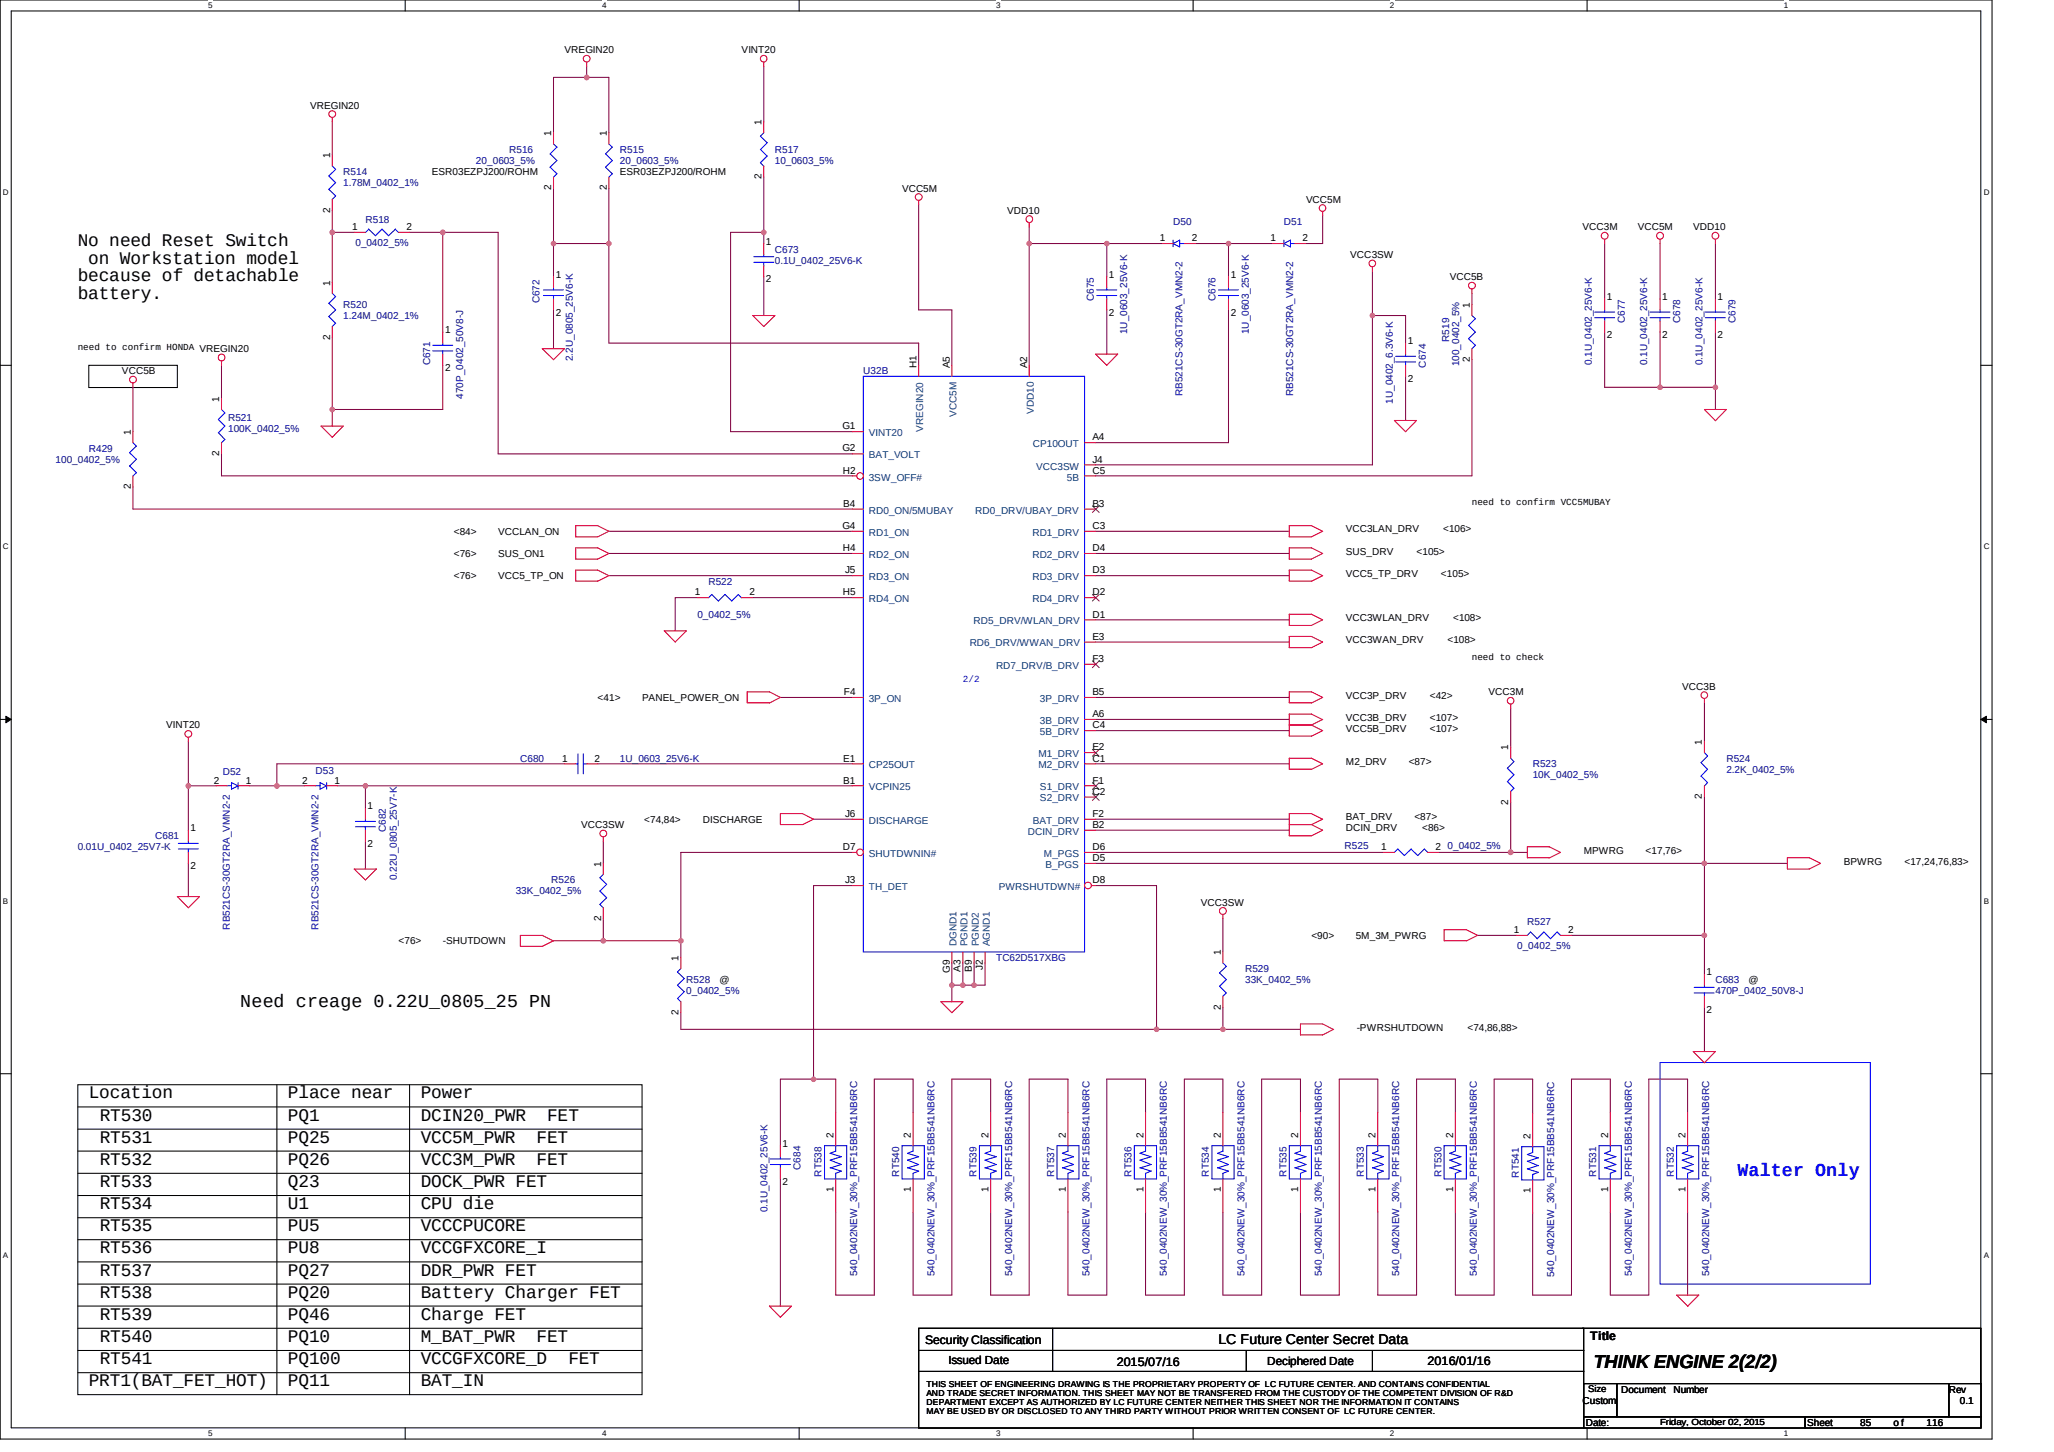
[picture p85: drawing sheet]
<svg xmlns="http://www.w3.org/2000/svg" width="297mm" height="210mm" viewBox="0 0 297 210" stroke-linecap="round" stroke-linejoin="round" font-family="sans-serif">
<defs><g id="words">
<text font-size="2.7" x="230.5" y="197.7">THINK ENGINE 2(2/2)</text>
<g font-size="2.6">
<text x="11.3" y="35.6">No need Reset Switch</text>
<text x="11.3" y="40.7">because of detachable</text>
<text x="12.8" y="38.1">on Workstation model</text>
<text x="11.3" y="43.3">battery.</text>
<text x="34.7" y="145.6">Need creage 0.22U_0805_25 PN</text>
<text x="12.8" y="158.8">Location</text>
<text x="14.4" y="162">RT530</text>
<text x="41.6" y="162">PQ1</text>
<text x="41.6" y="158.8">Place near</text>
<text x="60.9" y="162">DCIN20_PWR</text>
<text x="60.9" y="158.8">Power</text>
<text x="79.1" y="162">FET</text>
<text x="14.4" y="165.2">RT531</text>
<text x="41.6" y="165.2">PQ25</text>
<text x="60.9" y="165.2">VCC5M_PWR</text>
<text x="77.6" y="165.2">FET</text>
<text x="14.4" y="171.6">RT533</text>
<text x="14.4" y="168.4">RT532</text>
<text x="41.6" y="171.6">Q23</text>
<text x="41.6" y="168.4">PQ26</text>
<text x="60.9" y="171.6">DOCK_PWR FET</text>
<text x="60.9" y="168.4">VCC3M_PWR</text>
<text x="77.6" y="168.4">FET</text>
<text x="14.4" y="174.8">RT534</text>
<text x="14.4" y="178">RT535</text>
<text x="41.6" y="174.8">U1</text>
<text x="41.6" y="178">PU5</text>
<text x="60.9" y="178">VCCCPUCORE</text>
<text x="60.9" y="174.8">CPU die</text>
<text x="14.4" y="184.4">RT537</text>
<text x="14.4" y="181.2">RT536</text>
<text x="41.6" y="184.4">PQ27</text>
<text x="41.6" y="181.2">PU8</text>
<text x="60.9" y="184.4">DDR_PWR FET</text>
<text x="60.9" y="181.2">VCCGFXCORE_I</text>
<text x="14.4" y="190.8">RT539</text>
<text x="14.4" y="187.6">RT538</text>
<text x="41.6" y="187.6">PQ20</text>
<text x="41.6" y="190.8">PQ46</text>
<text x="60.9" y="187.6">Battery Charger FET</text>
<text x="60.9" y="190.8">Charge FET</text>
<text x="14.4" y="194">RT540</text>
<text x="14.4" y="197.2">RT541</text>
<text x="41.6" y="194">PQ10</text>
<text x="41.6" y="197.2">PQ100</text>
<text x="60.9" y="194">M_BAT_PWR</text>
<text x="60.9" y="197.2">VCCGFXCORE_D</text>
<text x="77.6" y="194">FET</text>
<text x="82.2" y="197.2">FET</text>
<text x="12.8" y="200.4">PRT1(BAT_FET_HOT)</text>
<text x="41.6" y="200.4">PQ11</text>
<text x="60.9" y="200.4">BAT_IN</text>
</g>
<text font-size="2.6" fill="#00f" x="251.3" y="170.1">Walter Only</text>
<text font-size="2" x="176.2" y="194.3">LC Future Center Secret Data</text>
<g font-size="1.8">
<text x="133.8" y="194.2">Security Classification</text>
<text x="161.5" y="197.5">2015/07/16</text>
<text x="206.4" y="197.3">2016/01/16</text>
<text x="230" y="193.8">Title</text>
</g>
<g font-size="1.7">
<text x="137.2" y="197.2">Issued Date</text>
<text x="183.3" y="197.4">Deciphered Date</text>
</g>
<g font-size="1.4">
<text x="81.6" y="7.7">VREGIN20</text>
<text x="107.2" y="7.7">VINT20</text>
<text x="44.8" y="15.7">VREGIN20</text>
<text x="47.7" y="22.9" transform="rotate(-90 47.7 22.9)">1</text>
<text x="79.7" y="19.7" transform="rotate(-90 79.7 19.7)">1</text>
<text x="87.7" y="19.7" transform="rotate(-90 87.7 19.7)">1</text>
<text x="110.1" y="18.1" transform="rotate(-90 110.1 18.1)">1</text>
<text x="62.4" y="25.3">ESR03EZPJ200/ROHM</text>
<text x="79.7" y="27.5" transform="rotate(-90 79.7 27.5)">2</text>
<text x="87.7" y="27.5" transform="rotate(-90 87.7 27.5)">2</text>
<text x="89.6" y="25.3">ESR03EZPJ200/ROHM</text>
<text x="110.1" y="25.9" transform="rotate(-90 110.1 25.9)">2</text>
<text x="130.5" y="27.7">VCC5M</text>
<text x="188.9" y="29.3">VCC5M</text>
<text x="47.7" y="30.7" transform="rotate(-90 47.7 30.7)">2</text>
<text x="50.9" y="33.3">1</text>
<text x="58.8" y="33.3">2</text>
<text x="110.8" y="35.4">1</text>
<text x="145.7" y="30.9">VDD10</text>
<text x="167.7" y="34.9">1</text>
<text x="172.4" y="34.9">2</text>
<text x="183.7" y="34.9">1</text>
<text x="188.4" y="34.9">2</text>
<text x="228.8" y="33.3">VCC3M</text>
<text x="236.9" y="33.3">VCC5M</text>
<text x="244.9" y="33.3">VDD10</text>
<text x="47.7" y="41.3" transform="rotate(-90 47.7 41.3)">1</text>
<text x="80.4" y="40.2">1</text>
<text x="110.8" y="40.8">2</text>
<text x="160.4" y="40.2">1</text>
<text x="178" y="40.2">1</text>
<text x="195.3" y="37.3">VCC3SW</text>
<text x="209.7" y="40.5">VCC5B</text>
<text x="80.4" y="45.6">2</text>
<text x="160.4" y="45.6">2</text>
<text x="178" y="45.6">2</text>
<text x="212.5" y="44.5" transform="rotate(-90 212.5 44.5)">1</text>
<text x="232.4" y="43.4">1</text>
<text x="240.4" y="43.4">1</text>
<text x="248.4" y="43.4">1</text>
<text x="47.7" y="49.1" transform="rotate(-90 47.7 49.1)">2</text>
<text x="64.4" y="48.2">1</text>
<text x="64.4" y="53.6">2</text>
<text x="132.5" y="53.3" transform="rotate(-90 132.5 53.3)">H1</text>
<text x="137.3" y="53.3" transform="rotate(-90 137.3 53.3)">A5</text>
<text x="148.5" y="53.3" transform="rotate(-90 148.5 53.3)">A2</text>
<text x="203.6" y="49.8">1</text>
<text x="212.5" y="52.3" transform="rotate(-90 212.5 52.3)">2</text>
<text x="232.4" y="48.8">2</text>
<text x="240.4" y="48.8">2</text>
<text x="248.4" y="48.8">2</text>
<text x="17.6" y="54.1">VCC5B</text>
<text x="31.7" y="58.1" transform="rotate(-90 31.7 58.1)">1</text>
<text x="203.6" y="55.2">2</text>
<text x="18.9" y="62.9" transform="rotate(-90 18.9 62.9)">1</text>
<text x="31.7" y="65.9" transform="rotate(-90 31.7 65.9)">2</text>
<text x="121.8" y="62.1">G1</text>
<text x="121.8" y="65.3">G2</text>
<text x="158" y="63.7">A4</text>
<text x="18.9" y="70.7" transform="rotate(-90 18.9 70.7)">2</text>
<text x="121.9" y="68.5">H2</text>
<text x="158" y="68.5">C5</text>
<text x="158" y="66.9">J4</text>
<text x="65.7" y="77.3">&lt;84&gt;</text>
<text x="72" y="77.3">VCCLAN_ON</text>
<text x="121.8" y="76.5">G4</text>
<text x="122" y="73.3">B4</text>
<text x="158" y="73.3">B3</text>
<text x="158" y="76.5">C3</text>
<text x="194.6" y="77">VCC3LAN_DRV</text>
<text x="208.7" y="77">&lt;106&gt;</text>
<text x="65.7" y="80.5">&lt;76&gt;</text>
<text x="65.7" y="83.7">&lt;76&gt;</text>
<text x="72" y="80.5">SUS_ON1</text>
<text x="72" y="83.7">VCC5_TP_ON</text>
<text x="121.9" y="79.7">H4</text>
<text x="122.2" y="82.9">J5</text>
<text x="158" y="79.7">D4</text>
<text x="158" y="82.9">D3</text>
<text x="194.6" y="80.2">SUS_DRV</text>
<text x="194.6" y="83.4">VCC5_TP_DRV</text>
<text x="204.9" y="80.2">&lt;105&gt;</text>
<text x="208.4" y="83.4">&lt;105&gt;</text>
<text x="100.5" y="86.1">1</text>
<text x="108.4" y="86.1">2</text>
<text x="121.9" y="86.1">H5</text>
<text x="158" y="86.1">D2</text>
<text x="158" y="89.3">D1</text>
<text x="194.6" y="89.8">VCC3WLAN_DRV</text>
<text x="210.1" y="89.8">&lt;108&gt;</text>
<text x="158" y="92.5">E3</text>
<text x="158" y="95.7">F3</text>
<text x="194.6" y="93">VCC3WAN_DRV</text>
<text x="209.3" y="93">&lt;108&gt;</text>
<text x="86.4" y="101.3">&lt;41&gt;</text>
<text x="92.9" y="101.3">PANEL_POWER_ON</text>
<text x="122" y="100.5">F4</text>
<text x="158" y="100.5">B5</text>
<text x="194.6" y="101">VCC3P_DRV</text>
<text x="206.8" y="101">&lt;42&gt;</text>
<text x="215.3" y="100.5">VCC3M</text>
<text x="243.3" y="99.7">VCC3B</text>
<text x="24" y="105.3">VINT20</text>
<text x="158" y="103.7">A6</text>
<text x="158" y="105.3">C4</text>
<text x="194.6" y="104.2">VCC3B_DRV</text>
<text x="194.6" y="105.8">VCC5B_DRV</text>
<text x="206.8" y="104.2">&lt;107&gt;</text>
<text x="206.8" y="105.8">&lt;107&gt;</text>
<text x="246.1" y="107.7" transform="rotate(-90 246.1 107.7)">1</text>
<text x="30.9" y="113.3">2</text>
<text x="35.6" y="113.3">1</text>
<text x="43.7" y="113.3">2</text>
<text x="48.4" y="113.3">1</text>
<text x="81.3" y="110.1">1</text>
<text x="86" y="110.1">2</text>
<text x="122" y="113.3">B1</text>
<text x="122" y="110.1">E1</text>
<text x="158" y="108.5">E2</text>
<text x="158" y="110.1">C1</text>
<text x="158" y="113.3">F1</text>
<text x="194.6" y="110.6">M2_DRV</text>
<text x="203.7" y="110.6">&lt;87&gt;</text>
<text x="218.1" y="108.5" transform="rotate(-90 218.1 108.5)">1</text>
<text x="53.2" y="117">1</text>
<text x="84" y="119.7">VCC3SW</text>
<text x="93.2" y="118.9">&lt;74,84&gt;</text>
<text x="101.6" y="118.9">DISCHARGE</text>
<text x="122.2" y="118.1">J6</text>
<text x="158" y="114.9">C2</text>
<text x="158" y="118.1">F2</text>
<text x="158" y="119.7">B2</text>
<text x="194.6" y="118.6">BAT_DRV</text>
<text x="204.5" y="118.6">&lt;87&gt;</text>
<text x="218.1" y="116.3" transform="rotate(-90 218.1 116.3)">2</text>
<text x="246.1" y="115.5" transform="rotate(-90 246.1 115.5)">2</text>
<text x="27.6" y="120.2">1</text>
<text x="27.6" y="125.6">2</text>
<text x="53.2" y="122.4">2</text>
<text x="86.9" y="125.3" transform="rotate(-90 86.9 125.3)">1</text>
<text x="121.9" y="122.9">D7</text>
<text x="158" y="124.5">D5</text>
<text x="158" y="122.9">D6</text>
<text x="194.6" y="120.2">DCIN_DRV</text>
<text x="199.7" y="122.9">1</text>
<text x="205.7" y="120.2">&lt;86&gt;</text>
<text x="207.6" y="122.9">2</text>
<text x="229" y="123.4">MPWRG</text>
<text x="238" y="123.4">&lt;17,76&gt;</text>
<text x="266.6" y="125">BPWRG</text>
<text x="275.4" y="125">&lt;17,24,76,83&gt;</text>
<text x="122.2" y="127.7">J3</text>
<text x="158" y="127.7">D8</text>
<text x="173.7" y="130.9">VCC3SW</text>
<text x="57.6" y="136.5">&lt;76&gt;</text>
<text x="64" y="136.5">-SHUTDOWN</text>
<text x="86.9" y="133.1" transform="rotate(-90 86.9 133.1)">2</text>
<text x="189.7" y="135.7">&lt;90&gt;</text>
<text x="196.1" y="135.7">5M_3M_PWRG</text>
<text x="218.9" y="134.9">1</text>
<text x="226.8" y="134.9">2</text>
<text x="98.1" y="138.9" transform="rotate(-90 98.1 138.9)">1</text>
<text x="104" y="142.1">@</text>
<text x="137.3" y="140.7" transform="rotate(-90 137.3 140.7)">G9</text>
<text x="138.9" y="140.5" transform="rotate(-90 138.9 140.5)">A3</text>
<text x="140.5" y="140.5" transform="rotate(-90 140.5 140.5)">B9</text>
<text x="142.1" y="140.3" transform="rotate(-90 142.1 140.3)">J2</text>
<text x="176.5" y="138.1" transform="rotate(-90 176.5 138.1)">1</text>
<text x="246.8" y="141">1</text>
<text x="252.9" y="142.1">@</text>
<text x="98.1" y="146.8" transform="rotate(-90 98.1 146.8)">2</text>
<text x="176.5" y="145.9" transform="rotate(-90 176.5 145.9)">2</text>
<text x="196.2" y="149">-PWRSHUTDOWN</text>
<text x="212.2" y="149">&lt;74,86,88&gt;</text>
<text x="246.8" y="146.4">2</text>
<text x="113.2" y="165.8">1</text>
<text x="120.5" y="164.5" transform="rotate(-90 120.5 164.5)">2</text>
<text x="131.7" y="164.5" transform="rotate(-90 131.7 164.5)">2</text>
<text x="142.9" y="164.5" transform="rotate(-90 142.9 164.5)">2</text>
<text x="154.1" y="164.5" transform="rotate(-90 154.1 164.5)">2</text>
<text x="165.3" y="164.5" transform="rotate(-90 165.3 164.5)">2</text>
<text x="176.5" y="164.5" transform="rotate(-90 176.5 164.5)">2</text>
<text x="187.7" y="164.5" transform="rotate(-90 187.7 164.5)">2</text>
<text x="198.9" y="164.5" transform="rotate(-90 198.9 164.5)">2</text>
<text x="210.1" y="164.5" transform="rotate(-90 210.1 164.5)">2</text>
<text x="221.3" y="164.7" transform="rotate(-90 221.3 164.7)">2</text>
<text x="232.6" y="164.5" transform="rotate(-90 232.6 164.5)">2</text>
<text x="243.7" y="164.5" transform="rotate(-90 243.7 164.5)">2</text>
<text x="113.2" y="171.2">2</text>
<text x="120.5" y="172.3" transform="rotate(-90 120.5 172.3)">1</text>
<text x="131.7" y="172.3" transform="rotate(-90 131.7 172.3)">1</text>
<text x="142.9" y="172.3" transform="rotate(-90 142.9 172.3)">1</text>
<text x="154.1" y="172.3" transform="rotate(-90 154.1 172.3)">1</text>
<text x="165.3" y="172.3" transform="rotate(-90 165.3 172.3)">1</text>
<text x="176.5" y="172.3" transform="rotate(-90 176.5 172.3)">1</text>
<text x="187.7" y="172.3" transform="rotate(-90 187.7 172.3)">1</text>
<text x="198.9" y="172.3" transform="rotate(-90 198.9 172.3)">1</text>
<text x="210.1" y="172.3" transform="rotate(-90 210.1 172.3)">1</text>
<text x="221.3" y="172.5" transform="rotate(-90 221.3 172.5)">1</text>
<text x="232.6" y="172.3" transform="rotate(-90 232.6 172.3)">1</text>
<text x="243.7" y="172.3" transform="rotate(-90 243.7 172.3)">1</text>
<text x="228.8" y="202.9">Custom</text>
<text x="229.7" y="201.3">Size</text>
<text x="234.5" y="201.3">Document</text>
<text x="242" y="201.3">Number</text>
<text x="281.8" y="201.3">Rev</text>
<text x="283.4" y="202.9">0.1</text>
<text x="229.3" y="206.1">Date:</text>
<text x="261.3" y="206.1">Sheet</text>
<text x="269" y="206.1">85</text>
<text x="273.8" y="206.1">o f</text>
<text x="278.6" y="206.1">116</text>
</g>
<g font-size="1.4" fill="#000080">
<text x="68.8" y="23.7">20_0603_5%</text>
<text x="73.6" y="22.1">R516</text>
<text x="89.6" y="22.1">R515</text>
<text x="89.6" y="23.7">20_0603_5%</text>
<text x="112" y="22.1">R517</text>
<text x="112" y="23.7">10_0603_5%</text>
<text x="49.6" y="25.3">R514</text>
<text x="49.6" y="26.9">1.78M_0402_1%</text>
<text x="51.4" y="35.5">0_0402_5%</text>
<text x="52.8" y="32.2">R518</text>
<text x="169.7" y="32.5">D50</text>
<text x="185.7" y="32.5">D51</text>
<text x="112" y="36.5">C673</text>
<text x="112" y="38.1">0.1U_0402_25V6-K</text>
<text x="49.6" y="44.5">R520</text>
<text x="49.6" y="46.1">1.24M_0402_1%</text>
<text x="78" y="43.9" transform="rotate(-90 78 43.9)">C672</text>
<text x="158.2" y="43.5" transform="rotate(-90 158.2 43.5)">C675</text>
<text x="175.8" y="43.5" transform="rotate(-90 175.8 43.5)">C676</text>
<text x="235" y="46.7" transform="rotate(-90 235 46.7)">C677</text>
<text x="243" y="46.7" transform="rotate(-90 243 46.7)">C678</text>
<text x="251" y="46.7" transform="rotate(-90 251 46.7)">C679</text>
<text x="62.2" y="52.8" transform="rotate(-90 62.2 52.8)">C671</text>
<text x="82.8" y="52.2" transform="rotate(-90 82.8 52.2)">2.2U_0805_25V6-K</text>
<text x="163" y="48.3" transform="rotate(-90 163 48.3)">1U_0603_25V6-K</text>
<text x="180.6" y="48.3" transform="rotate(-90 180.6 48.3)">1U_0603_25V6-K</text>
<text x="206.2" y="53.1" transform="rotate(-90 206.2 53.1)">C674</text>
<text x="209.5" y="49.4" transform="rotate(-90 209.5 49.4)">R519</text>
<text x="211" y="53" transform="rotate(-90 211 53)">100_0402_5%</text>
<text x="230.2" y="52.8" transform="rotate(-90 230.2 52.8)">0.1U_0402_25V6-K</text>
<text x="238.2" y="52.8" transform="rotate(-90 238.2 52.8)">0.1U_0402_25V6-K</text>
<text x="246.2" y="52.8" transform="rotate(-90 246.2 52.8)">0.1U_0402_25V6-K</text>
<text x="67" y="57.6" transform="rotate(-90 67 57.6)">470P_0402_50V8-J</text>
<text x="124.8" y="54.1">U32B</text>
<text x="171" y="57.3" transform="rotate(-90 171 57.3)">RB521CS-30GT2RA_VMN2-2</text>
<text x="187" y="57.3" transform="rotate(-90 187 57.3)">RB521CS-30GT2RA_VMN2-2</text>
<text x="201.4" y="58.4" transform="rotate(-90 201.4 58.4)">1U_0402_6.3V6-K</text>
<text x="12.8" y="65.3">R429</text>
<text x="33" y="60.8">R521</text>
<text x="33" y="62.4">100K_0402_5%</text>
<text x="8" y="66.9">100_0402_5%</text>
<text x="100.9" y="89.3">0_0402_5%</text>
<text x="102.4" y="84.5">R522</text>
<text x="32.2" y="112">D52</text>
<text x="45.6" y="111.9">D53</text>
<text x="75.2" y="110.1">C680</text>
<text x="89.6" y="110.1">1U_0603_25V6-K</text>
<text x="221.7" y="110.9">R523</text>
<text x="221.7" y="112.5">10K_0402_5%</text>
<text x="249.7" y="110.1">R524</text>
<text x="249.7" y="111.7">2.2K_0402_5%</text>
<text x="11.3" y="122.9">0.01U_0402_25V7-K</text>
<text x="22.4" y="121.3">C681</text>
<text x="55.8" y="120.3" transform="rotate(-90 55.8 120.3)">C682</text>
<text x="194.5" y="122.8">R525</text>
<text x="209.3" y="122.8">0_0402_5%</text>
<text x="57.4" y="127.2" transform="rotate(-90 57.4 127.2)">0.22U_0805_25V7-K</text>
<text x="74.6" y="129.3">33K_0402_5%</text>
<text x="79.7" y="127.7">R526</text>
<text x="33.2" y="134.4" transform="rotate(-90 33.2 134.4)">RB521CS-30GT2RA_VMN2-2</text>
<text x="46" y="134.4" transform="rotate(-90 46 134.4)">RB521CS-30GT2RA_VMN2-2</text>
<text x="219.4" y="137.2">0_0402_5%</text>
<text x="220.9" y="133.8">R527</text>
<text x="99.2" y="142.1">R528</text>
<text x="99.2" y="143.7">0_0402_5%</text>
<text x="144" y="138.9">TC62D517XBG</text>
<text x="180.1" y="140.5">R529</text>
<text x="180.1" y="142.1">33K_0402_5%</text>
<text x="248.1" y="142.1">C683</text>
<text x="248.1" y="143.7">470P_0402_50V8-J</text>
<text x="115.8" y="169.1" transform="rotate(-90 115.8 169.1)">C684</text>
<text x="118.8" y="170.1" transform="rotate(-90 118.8 170.1)">RT538</text>
<text x="130" y="170.1" transform="rotate(-90 130 170.1)">RT540</text>
<text x="141.2" y="170.1" transform="rotate(-90 141.2 170.1)">RT539</text>
<text x="152.4" y="170.1" transform="rotate(-90 152.4 170.1)">RT537</text>
<text x="163.6" y="170.1" transform="rotate(-90 163.6 170.1)">RT536</text>
<text x="174.8" y="170.1" transform="rotate(-90 174.8 170.1)">RT534</text>
<text x="186.1" y="170.1" transform="rotate(-90 186.1 170.1)">RT535</text>
<text x="197.2" y="170.1" transform="rotate(-90 197.2 170.1)">RT533</text>
<text x="208.5" y="170.1" transform="rotate(-90 208.5 170.1)">RT530</text>
<text x="219.6" y="170.3" transform="rotate(-90 219.6 170.3)">RT541</text>
<text x="230.8" y="170.1" transform="rotate(-90 230.8 170.1)">RT531</text>
<text x="242" y="170.1" transform="rotate(-90 242 170.1)">RT532</text>
<text x="111" y="175.2" transform="rotate(-90 111 175.2)">0.1U_0402_25V6-K</text>
<text x="124" y="184.5" transform="rotate(-90 124 184.5)">540_0402NEW_30%_PRF15BB541NB6RC</text>
<text x="135.1" y="184.5" transform="rotate(-90 135.1 184.5)">540_0402NEW_30%_PRF15BB541NB6RC</text>
<text x="146.4" y="184.5" transform="rotate(-90 146.4 184.5)">540_0402NEW_30%_PRF15BB541NB6RC</text>
<text x="157.6" y="184.5" transform="rotate(-90 157.6 184.5)">540_0402NEW_30%_PRF15BB541NB6RC</text>
<text x="168.7" y="184.5" transform="rotate(-90 168.7 184.5)">540_0402NEW_30%_PRF15BB541NB6RC</text>
<text x="180" y="184.5" transform="rotate(-90 180 184.5)">540_0402NEW_30%_PRF15BB541NB6RC</text>
<text x="191.1" y="184.5" transform="rotate(-90 191.1 184.5)">540_0402NEW_30%_PRF15BB541NB6RC</text>
<text x="202.4" y="184.5" transform="rotate(-90 202.4 184.5)">540_0402NEW_30%_PRF15BB541NB6RC</text>
<text x="213.6" y="184.5" transform="rotate(-90 213.6 184.5)">540_0402NEW_30%_PRF15BB541NB6RC</text>
<text x="224.8" y="184.6" transform="rotate(-90 224.8 184.6)">540_0402NEW_30%_PRF15BB541NB6RC</text>
<text x="236" y="184.5" transform="rotate(-90 236 184.5)">540_0402NEW_30%_PRF15BB541NB6RC</text>
<text x="247.2" y="184.5" transform="rotate(-90 247.2 184.5)">540_0402NEW_30%_PRF15BB541NB6RC</text>
</g>
<g font-size="1.4" fill="#004080">
<text x="149.5" y="59.9" transform="rotate(-90 149.5 59.9)">VDD10</text>
<text x="125.7" y="63.1">VINT20</text>
<text x="133.5" y="62.4" transform="rotate(-90 133.5 62.4)">VREGIN20</text>
<text x="138.3" y="60.3" transform="rotate(-90 138.3 60.3)">VCC5M</text>
<text x="149.4" y="64.7">CP10OUT</text>
<text x="125.7" y="66.3">BAT_VOLT</text>
<text x="125.7" y="69.5">3SW_OFF#</text>
<text x="149.8" y="67.9">VCC3SW</text>
<text x="154.3" y="69.5">5B</text>
<text x="125.7" y="74.3">RD0_ON/5MUBAY</text>
<text x="125.7" y="77.5">RD1_ON</text>
<text x="141" y="74.3">RD0_DRV/UBAY_DRV</text>
<text x="149.3" y="77.5">RD1_DRV</text>
<text x="125.7" y="80.6">RD2_ON</text>
<text x="125.7" y="83.9">RD3_ON</text>
<text x="149.3" y="80.6">RD2_DRV</text>
<text x="149.3" y="83.9">RD3_DRV</text>
<text x="125.7" y="87.1">RD4_ON</text>
<text x="149.3" y="87.1">RD4_DRV</text>
<text x="140.2" y="93.5">RD6_DRV/WWAN_DRV</text>
<text x="140.8" y="90.3">RD5_DRV/WLAN_DRV</text>
<text x="125.7" y="101.5">3P_ON</text>
<text x="144" y="96.7">RD7_DRV/B_DRV</text>
<text x="150.4" y="101.5">3P_DRV</text>
<text x="150.4" y="104.7">3B_DRV</text>
<text x="150.4" y="106.3">5B_DRV</text>
<text x="125.7" y="111.1">CP25OUT</text>
<text x="150.2" y="109.5">M1_DRV</text>
<text x="150.2" y="111.1">M2_DRV</text>
<text x="125.7" y="119.1">DISCHARGE</text>
<text x="125.7" y="114.3">VCPIN25</text>
<text x="149.4" y="119.1">BAT_DRV</text>
<text x="150.4" y="114.3">S1_DRV</text>
<text x="150.4" y="115.9">S2_DRV</text>
<text x="125.7" y="123.9">SHUTDWNIN#</text>
<text x="148.6" y="120.7">DCIN_DRV</text>
<text x="151" y="123.9">M_PGS</text>
<text x="151.2" y="125.4">B_PGS</text>
<text x="125.7" y="128.7">TH_DET</text>
<text x="144.4" y="128.7">PWRSHUTDWN#</text>
<text x="138.3" y="136.8" transform="rotate(-90 138.3 136.8)">DGND1</text>
<text x="139.9" y="136.8" transform="rotate(-90 139.9 136.8)">PGND1</text>
<text x="141.5" y="136.8" transform="rotate(-90 141.5 136.8)">PGND2</text>
<text x="143.1" y="136.8" transform="rotate(-90 143.1 136.8)">AGND1</text>
</g>
<g font-size="1.3">
<text x="11.3" y="50.6">need to confirm HONDA VREGIN20</text>
<text x="212.9" y="73">need to confirm VCC5MUBAY</text>
<text x="212.9" y="95.4">need to check</text>
<text x="240.1" y="206">Friday, October 02, 2015</text>
</g>
<text font-size="1.3" fill="#00f" x="139.2" y="98.6">2/2</text>
<g font-size="1.2">
<text x="30.1" y="1.2">5</text>
<text x="87.1" y="1.2">4</text>
<text x="144" y="1.2">3</text>
<text x="201" y="1.2">2</text>
<text x="258" y="1.2">1</text>
<text x=".4" y="28.2">D</text>
<text x="286.9" y="28.2">D</text>
<text x=".4" y="79.4">C</text>
<text x="286.9" y="79.4">C</text>
<text x=".4" y="130.6">B</text>
<text x="286.9" y="130.6">B</text>
<text x=".4" y="181.8">A</text>
<text x="286.9" y="181.8">A</text>
<text x="134" y="200.5">THIS SHEET OF ENGINEERING DRAWING IS THE PROPRIETARY PROPERTY OF LC FUTURE CENTER. AND CONTAINS CONFIDENTIAL</text>
<text x="134" y="201.8">AND TRADE SECRET INFORMATION. THIS SHEET MAY NOT BE TRANSFERED FROM THE CUSTODY OF THE COMPETENT DIVISION OF R&amp;D</text>
<text x="134" y="203.1">DEPARTMENT EXCEPT AS AUTHORIZED BY LC FUTURE CENTER NEITHER THIS SHEET NOR THE INFORMATION IT CONTAINS</text>
<text x="30.1" y="207.6">5</text>
<text x="87.1" y="207.6">4</text>
<text x="134" y="204.4">MAY BE USED BY OR DISCLOSED TO ANY THIRD PARTY WITHOUT PRIOR WRITTEN CONSENT OF LC FUTURE CENTER.</text>
<text x="144" y="207.6">3</text>
<text x="201" y="207.6">2</text>
<text x="258" y="207.6">1</text>
</g>
</g></defs>
<path d="M0 0h288.1v208h-288.1zM1.6 1.6h284.9v204.8h-284.9z" fill="none" stroke="#000" stroke-width=".15"/>
<g fill="#fff">
<path d="M30.1 .1h.7v1.3h-.7z" fill-rule="evenodd"/>
<path d="M30.1 206.6h.7v1.3h-.7z" fill-rule="evenodd"/>
</g>
<path d="M58.6 0v1.6M58.6 206.4v1.6" fill="none" stroke="#000" stroke-width=".15"/>
<g fill="#fff">
<path d="M87.1 .1h.6v1.3h-.6z" fill-rule="evenodd"/>
<path d="M87.1 206.6h.6v1.3h-.6z" fill-rule="evenodd"/>
</g>
<path d="M115.6 0v1.6M115.6 206.4v1.6" fill="none" stroke="#000" stroke-width=".15"/>
<g fill="#fff">
<path d="M144 .1h.7v1.3h-.7z" fill-rule="evenodd"/>
<path d="M144 206.6h.7v1.3h-.7z" fill-rule="evenodd"/>
</g>
<path d="M172.5 0v1.6M172.5 206.4v1.6" fill="none" stroke="#000" stroke-width=".15"/>
<g fill="#fff">
<path d="M201 .1h.6v1.3h-.6z" fill-rule="evenodd"/>
<path d="M201 206.6h.6v1.3h-.6z" fill-rule="evenodd"/>
</g>
<path d="M229.5 0v1.6M229.5 206.4v1.6" fill="none" stroke="#000" stroke-width=".15"/>
<g fill="#fff">
<path d="M258 .1h.6v1.3h-.6z" fill-rule="evenodd"/>
<path d="M258 206.6h.6v1.3h-.6z" fill-rule="evenodd"/>
<path d="M.4 27.2h.9v1.3h-.9z" fill-rule="evenodd"/>
<path d="M286.9 27.2h.8v1.3h-.8z" fill-rule="evenodd"/>
<path d="M.4 78.4h.9v1.3h-.9z" fill-rule="evenodd"/>
<path d="M286.9 78.4h.8v1.3h-.8z" fill-rule="evenodd"/>
</g>
<path d="M0 52.8h1.6M286.5 52.8h1.6" fill="none" stroke="#000" stroke-width=".15"/>
<g fill="#fff">
<path d="M.4 129.6h.8v1.3h-.8z" fill-rule="evenodd"/>
<path d="M286.9 129.6h.8v1.3h-.8z" fill-rule="evenodd"/>
</g>
<path d="M0 104h1.6M286.5 104h1.6" fill="none" stroke="#000" stroke-width=".15"/>
<path d="M.8 103.5l.8 .5-.8 .5zM286.5 104l.8-.5v1z" fill="#000"/>
<path d="M.8 103.5l.8 .5-.8 .5zM286.5 104l.8-.5v1z" fill="none" stroke="#000" stroke-width=".14"/>
<g fill="#fff">
<path d="M.4 180.8h.8v1.3h-.8z" fill-rule="evenodd"/>
<path d="M286.9 180.8h.8v1.3h-.8z" fill-rule="evenodd"/>
</g>
<g fill="none" stroke="#000" stroke-width=".15">
<path d="M12.8 52.8h12.8v3.2h-12.8zM0 155.2h1.6M11.3 156.8h81.6v44.8h-81.6zM40 156.8v44.8M59.2 156.8v44.8M286.5 155.2h1.6M11.3 160h81.6M11.3 163.2h81.6M11.3 166.4h81.6M11.3 169.6h81.6M11.3 172.8h81.6M11.3 176h81.6"/>
<path d="M11.3 179.2h81.6M11.3 182.4h81.6M11.3 185.6h81.6M11.3 188.8h81.6M11.3 192h81.6M11.3 195.2h81.6M11.3 198.4h81.6"/>
</g>
<path d="M240.1 153.6h30.4v32h-30.4z" fill="none" stroke="#00f" stroke-width=".15"/>
<path d="M105.7 33.6h4.8M158.4 64h19.3M158.4 67.2h40.1M158.4 68.8h54.5" fill="none" stroke="#800040" stroke-width=".15"/>
<circle cx="110.4" cy="33.6" r=".33" fill="#f0f"/>
<circle cx="110.4" cy="33.6" r=".33" fill="none" stroke="#f0f" stroke-width=".15"/>
<path d="M110.5 9.6v8M105.7 33.6v28.8h17.6M232.1 35.2v8M248.1 48v8" fill="none" stroke="#800040" stroke-width=".15"/>
<circle cx="248.1" cy="56" r=".32" fill="#f0f"/>
<circle cx="248.1" cy="56" r=".32" fill="none" stroke="#f0f" stroke-width=".15"/>
<path d="M232.1 48v8h8v-8M248.1 56v3.2" fill="none" stroke="#800040" stroke-width=".15"/>
<circle cx="240.1" cy="56" r=".32" fill="#f0f"/>
<circle cx="240.1" cy="56" r=".32" fill="none" stroke="#f0f" stroke-width=".15"/>
<path d="M240.1 56h8M27.2 113.6v6.4" fill="none" stroke="#800040" stroke-width=".15"/>
<circle cx="27.2" cy="113.6" r=".33" fill="#f0f"/>
<circle cx="27.2" cy="113.6" r=".33" fill="none" stroke="#f0f" stroke-width=".15"/>
<path d="M84.8 9.6v1.6M110.5 33.6v1.6M110.5 40v5.6M27.2 124.8v4.8" fill="none" stroke="#800040" stroke-width=".15"/>
<circle cx="84.8" cy="11.2" r=".33" fill="#f0f"/>
<circle cx="84.8" cy="11.2" r=".33" fill="none" stroke="#f0f" stroke-width=".15"/>
<path d="M84.8 11.2h3.3v8M88.1 27.2v8h-8.1v4.8M80 44.8v5.6M88.1 49.6h44.8v3.2" fill="none" stroke="#800040" stroke-width=".15"/>
<circle cx="88.1" cy="35.2" r=".32" fill="#f0f"/>
<circle cx="88.1" cy="35.2" r=".32" fill="none" stroke="#f0f" stroke-width=".15"/>
<path d="M48 17.6v4.8M48 30.4v10.4M48 33.6h3.2" fill="none" stroke="#800040" stroke-width=".15"/>
<circle cx="48" cy="33.6" r=".33" fill="#f0f"/>
<circle cx="48" cy="33.6" r=".33" fill="none" stroke="#f0f" stroke-width=".15"/>
<path d="M48 48.8v10.4" fill="none" stroke="#800040" stroke-width=".15"/>
<circle cx="48" cy="59.2" r=".32" fill="#f0f"/>
<circle cx="48" cy="59.2" r=".32" fill="none" stroke="#f0f" stroke-width=".15"/>
<path d="M64 33.6v14.4" fill="none" stroke="#800040" stroke-width=".15"/>
<circle cx="64" cy="33.6" r=".33" fill="#f0f"/>
<circle cx="64" cy="33.6" r=".33" fill="none" stroke="#f0f" stroke-width=".15"/>
<path d="M59.2 33.6h12.8M132.9 29.6v15.2h4.8v8M240.1 35.2v8M248.1 35.2v8M32 52.8v4.8M64 52.8v6.4h-16v2.4M198.5 45.6v21.6M212.9 42.4v1.6M212.9 52v16.8M32 65.6v3.2h91.3M72 65.6h51.3" fill="none" stroke="#800040" stroke-width=".15"/>
<circle cx="198.5" cy="45.6" r=".32" fill="#f0f"/>
<circle cx="198.5" cy="45.6" r=".32" fill="none" stroke="#f0f" stroke-width=".15"/>
<path d="M148.8 35.2v17.6" fill="none" stroke="#800040" stroke-width=".15"/>
<circle cx="148.8" cy="35.2" r=".32" fill="#f0f"/>
<circle cx="148.8" cy="35.2" r=".32" fill="none" stroke="#f0f" stroke-width=".15"/>
<path d="M160.1 35.2h8M198.5 39.2v6.4h4.8v4M203.3 54.4v6.4" fill="none" stroke="#800040" stroke-width=".15"/>
<circle cx="160.1" cy="35.2" r=".32" fill="#f0f"/>
<circle cx="160.1" cy="35.2" r=".32" fill="none" stroke="#f0f" stroke-width=".15"/>
<path d="M148.8 32.8v2.4M177.7 35.2h6.3" fill="none" stroke="#800040" stroke-width=".15"/>
<circle cx="177.7" cy="35.2" r=".32" fill="#f0f"/>
<circle cx="177.7" cy="35.2" r=".32" fill="none" stroke="#f0f" stroke-width=".15"/>
<path d="M80 11.2v8M72 33.6v32M80 27.2v8M148.8 35.2h11.3v4.8M172.9 35.2h4.8v4.8M191.3 31.2v4h-2.4M160.1 44.8v6.4M177.7 44.8v19.2" fill="none" stroke="#800040" stroke-width=".15"/>
<circle cx="80" cy="35.2" r=".32" fill="#f0f"/>
<circle cx="80" cy="35.2" r=".32" fill="none" stroke="#f0f" stroke-width=".15"/>
<path d="M80 11.2h4.8M88.1 35.2v14.4M110.5 25.6v8M218.5 102.4v5.6M218.5 116v7.2h-10.4" fill="none" stroke="#800040" stroke-width=".15"/>
<circle cx="218.5" cy="123.2" r=".34" fill="#f0f"/>
<circle cx="218.5" cy="123.2" r=".34" fill="none" stroke="#f0f" stroke-width=".15"/>
<path d="M88.1 76.8h35.2M88.1 80h35.2M88.1 83.2h35.2M100.9 86.4h-3.3v4.8M108.9 86.4h14.4M112.9 100.8h10.4M246.5 101.6v5.6M246.5 135.2v5.6M98.5 146.4v2.4h68.8M246.5 145.6v6.4" fill="none" stroke="#800040" stroke-width=".15"/>
<circle cx="167.3" cy="148.8" r=".32" fill="#f0f"/>
<circle cx="167.3" cy="148.8" r=".32" fill="none" stroke="#f0f" stroke-width=".15"/>
<path d="M87.2 136h11.3v2.4M98.5 123.2h24.8" fill="none" stroke="#800040" stroke-width=".15"/>
<circle cx="87.2" cy="136" r=".32" fill="#f0f"/>
<circle cx="87.2" cy="136" r=".32" fill="none" stroke="#f0f" stroke-width=".15"/>
<path d="M40 113.6h4M40 110.4h41.6M48.8 113.6h74.5M117.7 118.4h5.6" fill="none" stroke="#800040" stroke-width=".15"/>
<circle cx="52.8" cy="113.6" r=".33" fill="#f0f"/>
<circle cx="52.8" cy="113.6" r=".33" fill="none" stroke="#f0f" stroke-width=".15"/>
<path d="M40 110.4v3.2h-3.9M52.8 113.6v3.2M86.4 110.4h36.9M52.8 121.6v4" fill="none" stroke="#800040" stroke-width=".15"/>
<circle cx="40" cy="113.6" r=".33" fill="#f0f"/>
<circle cx="40" cy="113.6" r=".33" fill="none" stroke="#f0f" stroke-width=".15"/>
<path d="M27.2 113.6h4.1M98.5 123.2v12.8" fill="none" stroke="#800040" stroke-width=".15"/>
<circle cx="98.5" cy="136" r=".32" fill="#f0f"/>
<circle cx="98.5" cy="136" r=".32" fill="none" stroke="#f0f" stroke-width=".15"/>
<path d="M87.2 121.6v3.2M87.2 132.8v3.2M176.8 132.8v4.8M176.8 145.6v3.2h11.3" fill="none" stroke="#800040" stroke-width=".15"/>
<circle cx="176.8" cy="148.8" r=".32" fill="#f0f"/>
<circle cx="176.8" cy="148.8" r=".32" fill="none" stroke="#f0f" stroke-width=".15"/>
<path d="M27.2 107.2v6.4M158.4 110.4h28M158.4 124.8h88.1M167.3 128v20.8" fill="none" stroke="#800040" stroke-width=".15"/>
<circle cx="246.5" cy="124.8" r=".33" fill="#f0f"/>
<circle cx="246.5" cy="124.8" r=".33" fill="none" stroke="#f0f" stroke-width=".15"/>
<g fill="none" stroke="#800040" stroke-width=".15">
<path d="M246.5 115.2v9.6M80 136h7.2M123.3 128h-5.6v28h3.2v4.8M112.9 156v9.6M167.3 148.8h9.5M132 160.8v-4.8h-5.6v31.2h-5.5v-12M143.3 160.8v-4.8h-5.6v31.2h-5.7v-12M154.4 160.8v-4.8h-5.6v31.2h-5.5v-12M165.7 160.8v-4.8h-5.6v31.2h-5.7v-12M176.8 160.8v-4.8h-5.5v31.2h-5.6v-12M188.1 160.8v-4.8h-5.6v31.2h-5.7v-12M199.2 160.8v-4.8h-5.5v31.2h-5.6v-12"/>
<path d="M210.5 160.8v-4.8h-5.6v31.2h-5.7v-12M221.7 161v-5h-5.6v31.2h-5.6v-12M232.9 160.8v-4.8h-5.6v31.2h-5.6v-11.8M232.9 175.2v12"/>
</g>
<circle cx="117.7" cy="156" r=".32" fill="#f0f"/>
<circle cx="117.7" cy="156" r=".32" fill="none" stroke="#f0f" stroke-width=".15"/>
<g fill="none" stroke="#800040" stroke-width=".15">
<path d="M158.4 76.8h28M158.4 80h28M158.4 83.2h28M158.4 89.6h28M158.4 92.8h28M158.4 100.8h28M158.4 104h28M158.4 105.6h28M158.4 118.4h28M158.4 120h28M158.4 128h8.9M158.4 123.2h41.7"/>
<path d="M218.5 123.2h2.4M258.5 124.8h-12v10.4h-19.2M112.9 156h4.8M112.9 170.4v18.4"/>
</g>
<circle cx="246.5" cy="135.2" r=".33" fill="#f0f"/>
<circle cx="246.5" cy="135.2" r=".33" fill="none" stroke="#f0f" stroke-width=".15"/>
<path d="M19.2 56v6.4M19.2 70.4v3.2M213.7 135.2h5.6M137.7 142.4v2.4" fill="none" stroke="#800040" stroke-width=".15"/>
<circle cx="137.7" cy="142.4" r=".32" fill="#f0f"/>
<circle cx="137.7" cy="142.4" r=".32" fill="none" stroke="#f0f" stroke-width=".15"/>
<path d="M139.2 139.2v3.2h-1.5" fill="none" stroke="#800040" stroke-width=".15"/>
<circle cx="139.2" cy="142.4" r=".31" fill="#f0f"/>
<circle cx="139.2" cy="142.4" r=".31" fill="none" stroke="#f0f" stroke-width=".15"/>
<path d="M140.9 139.2v3.2" fill="none" stroke="#800040" stroke-width=".15"/>
<circle cx="140.9" cy="142.4" r=".32" fill="#f0f"/>
<circle cx="140.9" cy="142.4" r=".32" fill="none" stroke="#f0f" stroke-width=".15"/>
<path d="M19.2 73.6h104.1M137.7 139.2v3.2M142.5 139.2v3.2h-3.3M244.1 160.8v-4.8h-5.7v31.2h-5.5M244.1 175.2v12" fill="none" stroke="#800040" stroke-width=".15"/>
<g fill="none" stroke="#f00" stroke-width=".15">
<path d="M48 17v.6M84.8 9v.6M88.1 19.2v1.6M110.5 9v.6M110.5 17.6v1.6M48 22.4v1.6M48 28.8v1.6M51.2 33.6h1.6M57.6 33.6h1.6M88.1 25.6v1.6M110.5 24v1.6M132.9 29v.6"/>
<path d="M148.8 32.2v.6M191.3 30.6v.6M198.5 38.6v.6M232.1 34.6v.6M240.1 34.6v.6M248.1 34.6v.6M19.2 55.4v.6M32 52.2v.6M32 57.6v1.6M48 40.8v1.6M48 47.2v1.6M64 48v1.6"/>
<path d="M64 51.2v1.6M78.4 50.4h3.2l-1.6 1.6zM112 45.6h-3.1l1.6 1.6 1.6-1.6M132.9 52.8v1.6M137.7 52.8v1.6M148.8 52.8v1.6M158.4 51.2h3.2l-1.5 1.6zM212.9 41.8v.6M232.1 43.2v1.6M232.1 46.4v1.6M246.5 59.2h3.2l-1.6 1.6zM19.2 62.4v1.6"/>
<path d="M19.2 68.8v1.6M32 64v1.6M46.4 61.6h3.2l-1.6 1.6zM83.3 76h3.1l1.7 .8-1.7 .8h-3.1zM83.3 79.2h3.1l1.7 .8-1.7 .8h-3.1zM123.3 62.4h1.5M123.3 65.6h1.5M156.8 68.8h1.6M156.8 67.2h1.6M186.4 76h3.3l1.6 .8-1.6 .8h-3.3zM186.4 79.2h3.3l1.6 .8-1.6 .8h-3.3zM201.6 60.8h3.3l-1.6 1.6z"/>
<path d="M86.4 84h-3.1v-1.6h3.1l1.7 .8-1.7 .8M99.2 91.2h-3.1l1.5 1.6 1.7-1.6M186.4 88.8h3.3l1.6 .8-1.6 .8h-3.3zM186.4 92h3.3l1.6 .8-1.6 .8h-3.3zM189.7 84h-3.3v-1.6h3.3l1.6 .8-1.6 .8M27.2 106.6v.6M31.3 113.6h1.5M34.4 113.6h1.7M44 113.6h1.6M47.2 113.6h1.6M52.8 116.8v1.6M111.3 101.6h-3.2v-1.6h3.2l1.6 .8-1.6 .8"/>
<path d="M112.9 117.6h3.2l1.6 .8-1.6 .8h-3.2zM186.4 117.6h3.3l1.6 .8-1.6 .8 1.6 .8-1.6 .8h-3.3zM186.4 119.2h3.3M186.4 104.8h3.3M189.7 101.6h-3.3v-1.6h3.3l1.6 .8-1.6 .8M189.7 111.2h-3.3v-1.6h3.3l1.6 .8-1.6 .8M189.7 104.8l1.6 .8-1.6 .8M191.3 104l-1.6-.8h-3.3v3.2h3.3M191.3 104l-1.6 .8M218.5 101.8v.6M246.5 101v.6M246.5 107.2v1.6"/>
<path d="M246.5 113.6v1.6M25.6 129.6h3.3l-1.7 1.6zM51.2 125.6h3.2l-1.6 1.6zM52.8 120v1.6M80 136l-1.6 .8h-3.2v-1.6h3.2l1.6 .8M87.2 121v.6M98.5 138.4v1.6M176.8 132.2v.6M176.8 137.6v1.6M200.1 123.2h1.5M206.4 123.2h1.7M212.1 136h-3.3v-1.6h3.3l1.6 .8-1.6 .8"/>
<path d="M219.3 135.2h1.6M224 124h-3.1v-1.6h3.1l1.7 .8-1.7 .8M225.7 135.2h1.6M258.5 124h3.2l1.6 .8-1.6 .8h-3.2zM98.5 144.8v1.6M139.2 144.8h-3.1l1.6 1.6 1.6-1.6M176.8 144v1.6M192.9 148.8l-1.6 .8h-3.2v-1.6h3.2l1.6 .8M244.9 152h3.2l-1.6 1.6zM246.5 140.8v1.6M246.5 144v1.6M112.9 165.6v1.6"/>
<path d="M112.9 168.8v1.6M120.9 160.8v4.8M120.9 170.4v4.8M132 160.8v4.8M132 170.4v4.8M165.7 160.8v4.8M165.7 170.4v4.8M176.8 160.8v4.8M176.8 170.4v4.8M188.1 160.8v4.8M188.1 170.4v4.8M199.2 160.8v4.8"/>
<path d="M199.2 170.4v4.8M210.5 160.8v4.8M210.5 170.4v4.8M114.4 188.8h-3.1l1.6 1.6 1.6-1.6M244.1 188.8l1.6-1.6h-3.2l1.6 1.6"/>
<circle cx="48.1" cy="16.5" r=".49"/>
<circle cx="84.9" cy="8.5" r=".49"/>
<circle cx="110.4" cy="8.5" r=".48"/>
<circle cx="132.9" cy="28.5" r=".49"/>
<circle cx="148.8" cy="31.7" r=".49"/>
<circle cx="191.3" cy="30.1" r=".48"/>
<circle cx="198.5" cy="38.1" r=".48"/>
<circle cx="232.1" cy="34.1" r=".49"/>
<circle cx="240.1" cy="34.1" r=".49"/>
<circle cx="248.1" cy="34.1" r=".49"/>
<circle cx="19.2" cy="54.9" r=".49"/>
<circle cx="32" cy="51.7" r=".49"/>
<circle cx="212.9" cy="41.3" r=".49"/>
<circle cx="27.2" cy="106.1" r=".49"/>
<circle cx="218.5" cy="101.3" r=".48"/>
<circle cx="246.5" cy="100.5" r=".48"/>
<circle cx="87.3" cy="120.5" r=".48"/>
<circle cx="176.8" cy="131.7" r=".5"/>
</g>
<path d="M132.9 192h96.1v3.2h-96.1zM132.9 195.2h96.1v3.1h-96.1zM132.9 198.3h96.1v8.1h-96.1zM152.2 192v6.3M180.2 195.2v3.1M198.5 195.2v3.1M228.8 192h57.7v8M229 200h4.8v4.8h-4.8zM229 204.8h32.1v1.6h-32.1zM233.8 200h48v4.8h-48zM261 204.8h25.5v1.6h-25.5zM281.8 200h4.7v4.8h-4.7z" fill="none" stroke="#000" stroke-width=".15"/>
<g fill="none" stroke="#00f" stroke-width=".15">
<path d="M110.5 19.2l-.5 .5 .9 .9-.9 1M48 24l.5 .5-.9 .9 .9 1M48.5 26.4l-.9 1 .9 .9-.5 .5M53.3 33.1l1 1 .9-1 1 1 1-1M53.3 33.1l-.5 .5M57.1 33.1l.5 .5M87.6 22.2l.9 1-.9 1 .9 .9-.4 .5M88.1 20.8l.4 .5-.9 1M110 21.6l.9 1-.9 .9 .5 .5M32 59.2l.5 .5-.9 .9 .9 1-.9 1M48 42.4l.5 .5M48.5 42.9l-.9 1 .9 .9-.9 1 .9 .9"/>
<path d="M48.5 46.7l-.5 .5M62.6 50.7h2.9M62.6 49.9h2.9M64 49.6v.3M64 50.7v.5M124.8 54.4h32v83.2h-32zM230.6 45.9h2.9M230.6 45.1h2.9M232.1 44.8v.3M232.1 45.9v.5M18.7 67.3l1 1-.5 .5M19.2 64l.5 .5-1 .9 1 1-1 1"/>
<path d="M31.6 62.5l.9 1-.5 .5M32.8 113.6h.7M34.4 113.1v1M34.5 113.6l-1 .5v-1l1 .5M45.6 113.6h.7M47.2 113.6l-.9 .5v-1l.9 .5M47.2 113.1v1M51.4 119.5h2.9M51.4 118.7h2.9M52.8 118.4v.3M52.8 119.5v.5M246.5 108.8l.4 .5-.9 .9 .9 1"/>
<path d="M246.9 111.2l-.9 1 .9 .9-.4 .5M176.8 139.2l.5 .5-.9 1 .9 .9-.9 1M204 122.7l1 1 1-1 .5 .5M204.1 122.7l-1 1-1-1-.5 .5M220.9 135.2l.4-.5 1 1M225.7 135.2l-.5-.5-1 1-.9-1-1 1M98 144.3l.5 .5M98.5 140l-.5 .5 1 1-1 .9 1 1-1 1M176.4 142.6l.9 .9-.5 .5M245 143.5h2.9M245 142.7h2.9M246.5 142.4v.3"/>
<path d="M246.5 143.5v.5M111.4 168.3h2.9M111.4 167.5h2.9M112.9 167.2v.3M112.9 168.3v.5M119.2 165.6h3.2v4.8h-3.2zM120.1 168.8l1.6 .5-.8 .3v.8M120.9 165.6v.8l-.8 .3 1.6 .5-1.6 .5 1.6 .6-1.6 .5M130.5 165.6h3.2v4.8h-3.2zM131.2 168.8l1.7 .5-.9 .3v.8M132 165.6v.8l-.8 .3 1.7 .5-1.7 .5 1.7 .6-1.7 .5M164 165.6h3.3v4.8h-3.3z"/>
<path d="M164.9 168.8l1.6 .5-.8 .3v.8M165.7 165.6v.8l-.8 .3 1.6 .5-1.6 .5 1.6 .6-1.6 .5M175.3 165.6h3.2v4.8h-3.2zM176.1 168.8l1.6 .5-.9 .3v.8M176.8 165.6v.8M176.9 166.4l-.8 .3 1.6 .5-1.6 .5 1.6 .6-1.6 .5M186.4 165.6h3.3v4.8h-3.3zM187.3 168.8l1.6 .5-.8 .3v.8M188.1 165.6v.8l-.8 .3 1.6 .5-1.6 .5 1.6 .6-1.6 .5M197.7 165.6h3.2v4.8h-3.2zM198.5 168.8l1.6 .5-.9 .3v.8M199.2 165.6v.8"/>
<path d="M199.3 166.4l-.8 .3 1.6 .5-1.6 .5 1.6 .6-1.6 .5M208.8 165.6h3.3v4.8h-3.3zM209.7 168.8l1.6 .5-.8 .3v.8M210.5 165.6v.8l-.8 .3 1.6 .5-1.6 .5 1.6 .6-1.6 .5"/>
</g>
<circle cx="124.4" cy="68.8" r=".48" fill="#fff"/>
<g fill="none" stroke="#f00" stroke-width=".15">
<path d="M123.3 68.8h.6M123.3 73.6h1.5M123.3 76.8h1.5M123.3 80h1.5M123.3 83.2h1.5M123.3 86.4h1.5M123.3 118.4h1.5"/>
<circle cx="124.4" cy="68.8" r=".48"/>
</g>
<circle cx="124.4" cy="123.2" r=".48" fill="#fff"/>
<g fill="none" stroke="#f00" stroke-width=".15">
<path d="M156.8 64h1.6M156.8 73.6h1.6M156.8 76.8h1.6M156.8 80h1.6M156.8 83.2h1.6M156.8 86.4h1.6M156.8 89.6h1.6M156.8 92.8h1.6M156.8 96h1.6M123.3 113.6h1.5M123.3 110.4h1.5M123.3 100.8h1.5"/>
<path d="M156.8 113.6h1.6M156.8 110.4h1.6M156.8 100.8h1.6M156.8 104h1.6M156.8 105.6h1.6M156.8 108.8h1.6M156.8 115.2h1.6M156.8 118.4h1.6M123.3 123.2h.6M123.3 128h1.5M137.7 137.6v1.6M139.2 137.6v1.6"/>
<path d="M140.9 137.6v1.6M142.5 137.6v1.6M156.8 123.2h1.6M156.8 120h1.6M156.8 124.8h1.6"/>
<circle cx="124.4" cy="123.2" r=".48"/>
</g>
<path d="M158 73.1l1 1M159 73.1l-1 1M158 85.9l1 1M158 95.5l1 1M159 85.9l-1 1M159 95.5l-1 1M158 108.3l1 1M158 113.1l1 1M158 114.7l1 1M159 108.3l-1 1M159 113.1l-1 1M159 114.7l-1 1" fill="none" stroke="#804000" stroke-width=".14"/>
<circle cx="157.3" cy="128" r=".49" fill="#fff"/>
<g fill="none" stroke="#f00" stroke-width=".15">
<path d="M80 19.2v1.6M80 25.6v1.6M110.5 35.2v1.6M110.5 38.4v1.6M168.1 35.2h1.6M171.3 35.2h1.6M184 35.2h1.7M187.3 35.2h1.6M80 40v1.6M80 43.2v1.6M160.1 40v1.6M160.1 43.2v1.6"/>
<path d="M177.7 40v1.6M177.7 43.2v1.6M203.3 49.6v1.6M203.3 52.8v1.6M212.9 44v1.6M212.9 50.4v1.6M240.1 43.2v1.6M240.1 46.4v1.6M248.1 43.2v1.6M248.1 46.4v1.6M100.9 86.4h1.5M107.2 86.4h1.7"/>
<path d="M81.6 110.4h1.7M84.8 110.4h1.6M218.5 108v1.6M218.5 114.4v1.6M27.2 120v1.6M27.2 123.2v1.6M87.2 124.8v1.6M87.2 131.2v1.6M157.8 128h.6M143.3 160.8v4.8M143.3 170.4v4.8M154.4 160.8v4.8"/>
<path d="M154.4 170.4v4.8M221.7 161v4.8M221.7 170.6v4.8M232.9 160.8v4.8M232.9 170.4v4.8M244.1 160.8v4.8M244.1 170.4v4.8"/>
<circle cx="157.3" cy="128" r=".49"/>
</g>
<g fill="none" stroke="#00f" stroke-width=".15">
<path d="M79.6 22.2l.9 1-.9 1 .9 .9-.5 .5M80 20.8l.5 .5-.9 1M109 37.9h2.9M109 37.1h2.9M110.5 36.8v.3M110.5 37.9v.5M169.7 35.2l.9-.5v1zM169.7 34.7v1M170.6 35.2h.7M185.7 35.2l.9-.5v1zM185.7 34.7v1M186.6 35.2h.7"/>
<path d="M78.6 42.7h2.9M78.6 41.9h2.9M80 41.6v.3M80 42.7v.5M158.6 42.7h2.9M158.6 41.9h2.9M160.1 41.6v.3M160.1 42.7v.5M176.2 42.7h2.9M176.2 41.9h2.9M177.7 41.6v.3M177.7 42.7v.5"/>
<path d="M201.8 52.3h2.9M201.8 51.5h2.9M203.3 51.2v.3M203.3 52.3v.5M212.4 47l1 1-1 1 1 .9-.5 .5M212.9 45.6l.5 .5-1 1M238.6 45.9h2.9M238.6 45.1h2.9M240.1 44.8v.3M240.1 45.9v.5M246.6 45.9h2.9M246.6 45.1h2.9"/>
<path d="M248.1 44.8v.3M248.1 45.9v.5M102.4 86.4l.5-.5 1 1 .9-1 1 1M106.8 85.9l.4 .5M106.8 85.9l-1 1M83.3 110.4h.3M83.6 109v2.9M84.3 110.4h.5M84.3 109v2.9M218 113l.9 .9-.4 .5M218.5 109.6l.4 .5-.9 1 .9 .9-.9 1M25.8 122.7h2.9"/>
<path d="M25.8 121.9h2.9M27.2 121.6v.3M27.2 122.7v.5M86.7 128.8l1 1-1 .9 .5 .5M87.2 126.4l-.5 .5 1 .9-1 1M141.6 165.6h3.3v4.8h-3.3zM142.5 168.8l1.6 .5-.8 .3v.8M143.3 165.6v.8l-.8 .3 1.6 .5-1.6 .5 1.6 .6-1.6 .5M152.9 165.6h3.1v4.8h-3.1zM153.6 168.8l1.7 .5-.9 .3v.8M154.4 165.6v.8l-.8 .3 1.7 .5-1.7 .5 1.7 .6-1.7 .5M220.1 165.8h3.2v4.8h-3.2z"/>
<path d="M220.9 167.9l1.6 .6M221.7 165.8v.8M221.7 169.8v.8M221.7 166.6l-.8 .3 1.6 .5M222.5 168.5l-1.6 .5 1.6 .5-.8 .3M222.5 167.4l-1.6 .5M231.2 165.6h3.3v4.8h-3.3zM232.1 168.8l1.6 .5-.8 .3v.8M232.9 165.6v.8l-.8 .3 1.6 .5-1.6 .5 1.6 .6-1.6 .5M242.5 165.6h3.2v4.8h-3.2zM243.3 168.8l1.6 .5-.8 .3v.8M244.1 165.6v.8"/>
<path d="M244.1 166.4l-.8 .3 1.6 .5-1.6 .5 1.6 .6-1.6 .5"/>
</g>
<circle cx="110.4" cy="33.6" r=".33" fill="#f0f"/>
<circle cx="110.4" cy="33.6" r=".33" fill="none" stroke="#f0f" stroke-width=".15"/>
<circle cx="248.1" cy="56" r=".32" fill="#f0f"/>
<circle cx="248.1" cy="56" r=".32" fill="none" stroke="#f0f" stroke-width=".15"/>
<circle cx="240.1" cy="56" r=".32" fill="#f0f"/>
<circle cx="240.1" cy="56" r=".32" fill="none" stroke="#f0f" stroke-width=".15"/>
<circle cx="27.2" cy="113.6" r=".33" fill="#f0f"/>
<circle cx="27.2" cy="113.6" r=".33" fill="none" stroke="#f0f" stroke-width=".15"/>
<circle cx="84.8" cy="11.2" r=".33" fill="#f0f"/>
<circle cx="84.8" cy="11.2" r=".33" fill="none" stroke="#f0f" stroke-width=".15"/>
<circle cx="88.1" cy="35.2" r=".32" fill="#f0f"/>
<circle cx="88.1" cy="35.2" r=".32" fill="none" stroke="#f0f" stroke-width=".15"/>
<circle cx="48" cy="33.6" r=".33" fill="#f0f"/>
<circle cx="48" cy="33.6" r=".33" fill="none" stroke="#f0f" stroke-width=".15"/>
<circle cx="48" cy="59.2" r=".32" fill="#f0f"/>
<circle cx="48" cy="59.2" r=".32" fill="none" stroke="#f0f" stroke-width=".15"/>
<circle cx="64" cy="33.6" r=".33" fill="#f0f"/>
<circle cx="64" cy="33.6" r=".33" fill="none" stroke="#f0f" stroke-width=".15"/>
<circle cx="198.5" cy="45.6" r=".32" fill="#f0f"/>
<circle cx="198.5" cy="45.6" r=".32" fill="none" stroke="#f0f" stroke-width=".15"/>
<circle cx="148.8" cy="35.2" r=".32" fill="#f0f"/>
<circle cx="148.8" cy="35.2" r=".32" fill="none" stroke="#f0f" stroke-width=".15"/>
<circle cx="160.1" cy="35.2" r=".32" fill="#f0f"/>
<circle cx="160.1" cy="35.2" r=".32" fill="none" stroke="#f0f" stroke-width=".15"/>
<circle cx="177.7" cy="35.2" r=".32" fill="#f0f"/>
<circle cx="177.7" cy="35.2" r=".32" fill="none" stroke="#f0f" stroke-width=".15"/>
<circle cx="80" cy="35.2" r=".32" fill="#f0f"/>
<circle cx="80" cy="35.2" r=".32" fill="none" stroke="#f0f" stroke-width=".15"/>
<circle cx="218.5" cy="123.2" r=".34" fill="#f0f"/>
<circle cx="218.5" cy="123.2" r=".34" fill="none" stroke="#f0f" stroke-width=".15"/>
<circle cx="167.3" cy="148.8" r=".32" fill="#f0f"/>
<circle cx="167.3" cy="148.8" r=".32" fill="none" stroke="#f0f" stroke-width=".15"/>
<circle cx="87.2" cy="136" r=".32" fill="#f0f"/>
<circle cx="87.2" cy="136" r=".32" fill="none" stroke="#f0f" stroke-width=".15"/>
<circle cx="52.8" cy="113.6" r=".33" fill="#f0f"/>
<circle cx="52.8" cy="113.6" r=".33" fill="none" stroke="#f0f" stroke-width=".15"/>
<circle cx="40" cy="113.6" r=".33" fill="#f0f"/>
<circle cx="40" cy="113.6" r=".33" fill="none" stroke="#f0f" stroke-width=".15"/>
<circle cx="98.5" cy="136" r=".32" fill="#f0f"/>
<circle cx="98.5" cy="136" r=".32" fill="none" stroke="#f0f" stroke-width=".15"/>
<circle cx="176.8" cy="148.8" r=".32" fill="#f0f"/>
<circle cx="176.8" cy="148.8" r=".32" fill="none" stroke="#f0f" stroke-width=".15"/>
<circle cx="246.5" cy="124.8" r=".33" fill="#f0f"/>
<circle cx="246.5" cy="124.8" r=".33" fill="none" stroke="#f0f" stroke-width=".15"/>
<circle cx="117.7" cy="156" r=".32" fill="#f0f"/>
<circle cx="117.7" cy="156" r=".32" fill="none" stroke="#f0f" stroke-width=".15"/>
<circle cx="246.5" cy="135.2" r=".33" fill="#f0f"/>
<circle cx="246.5" cy="135.2" r=".33" fill="none" stroke="#f0f" stroke-width=".15"/>
<circle cx="137.7" cy="142.4" r=".32" fill="#f0f"/>
<circle cx="137.7" cy="142.4" r=".32" fill="none" stroke="#f0f" stroke-width=".15"/>
<circle cx="139.2" cy="142.4" r=".31" fill="#f0f"/>
<circle cx="139.2" cy="142.4" r=".31" fill="none" stroke="#f0f" stroke-width=".15"/>
<circle cx="140.9" cy="142.4" r=".32" fill="#f0f"/>
<circle cx="140.9" cy="142.4" r=".32" fill="none" stroke="#f0f" stroke-width=".15"/>
<use href="#words"/>
</svg>
